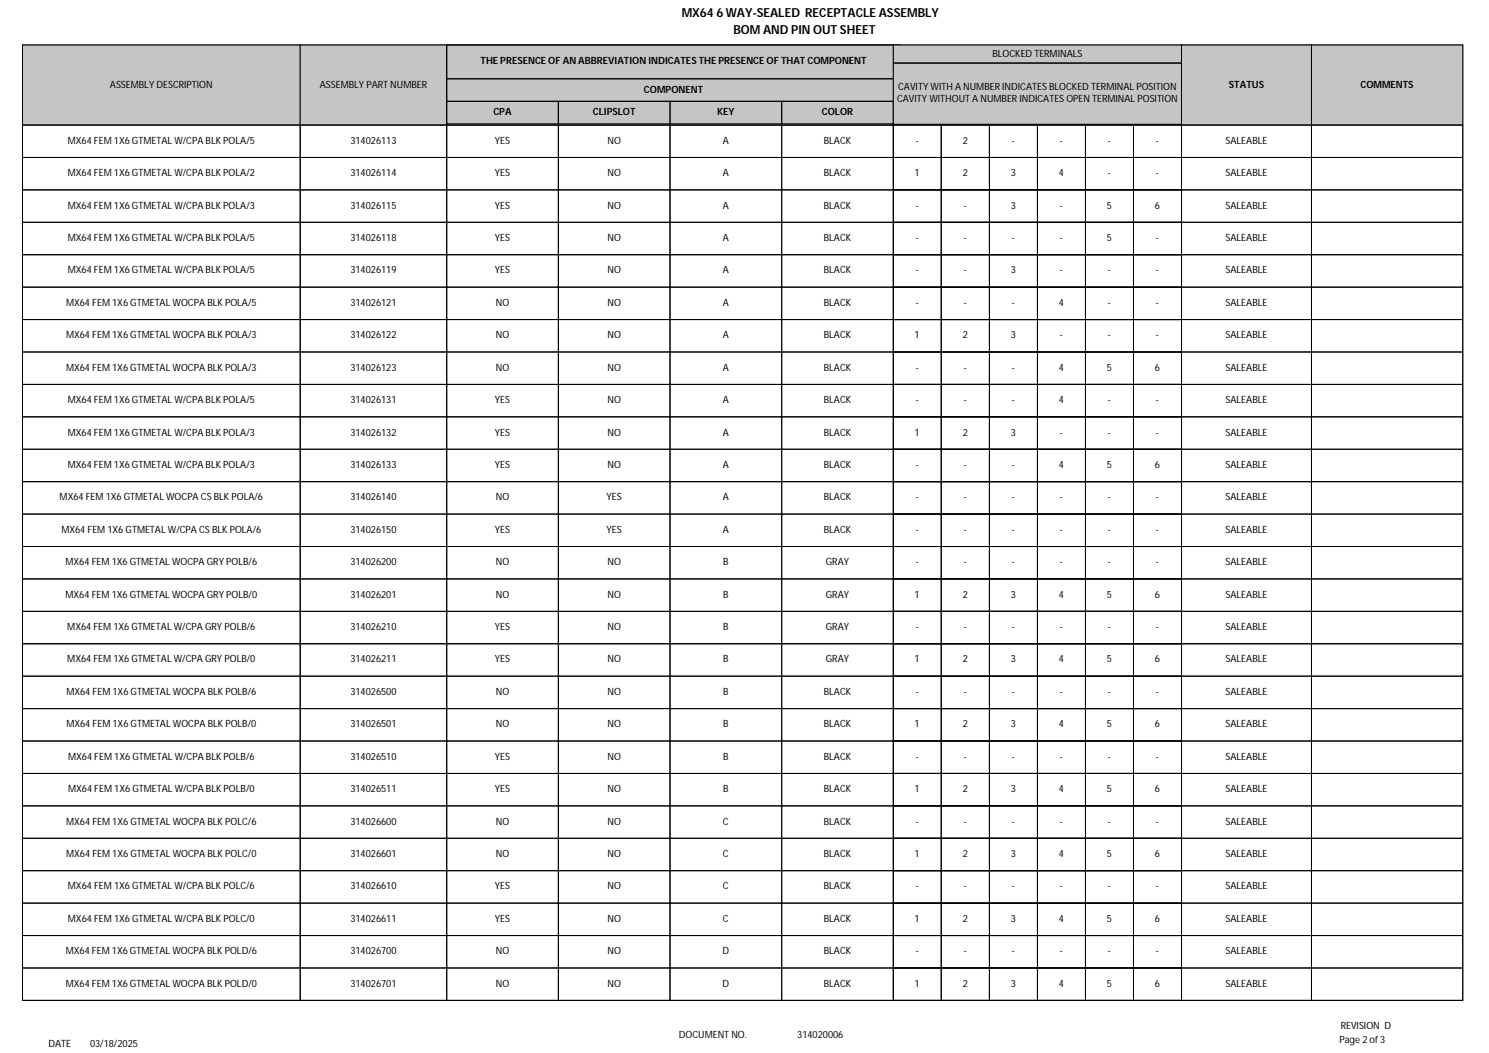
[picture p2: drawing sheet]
<svg xmlns="http://www.w3.org/2000/svg" width="420mm" height="297mm" viewBox="0 0 420 297" stroke-linecap="round" stroke-linejoin="round" font-family="sans-serif">
<defs><g id="words">
<g font-size="3.5">
<text x="192.3" y="4.7">MX64 6 WAY-SEALED RECEPTACLE ASSEMBLY</text>
<text x="206.9" y="9.5">BOM AND PIN OUT SHEET</text>
</g>
<g font-size="2.8">
<text x="279.9" y="16">BLOCKED TERMINALS</text>
<text x="135.5" y="18.2">THE PRESENCE OF AN ABBREVIATION INDICATES THE PRESENCE OF THAT COMPONENT</text>
<text x="31" y="24.7">ASSEMBLY DESCRIPTION</text>
<text x="90.2" y="24.7">ASSEMBLY PART NUMBER</text>
<text x="181.7" y="26.1">COMPONENT</text>
<text x="253" y="28.8">CAVITY WITHOUT A NUMBER INDICATES OPEN TERMINAL POSITION</text>
<text x="253.3" y="25.4">CAVITY WITH A NUMBER INDICATES BLOCKED TERMINAL POSITION</text>
<text x="346.6" y="24.7">STATUS</text>
<text x="383.8" y="24.7">COMMENTS</text>
<text x="139.2" y="32.5">CPA</text>
<text x="167.2" y="32.5">CLIPSLOT</text>
<text x="202.3" y="32.5">KEY</text>
<text x="231.8" y="32.5">COLOR</text>
<text x="19.1" y="40.5">MX64 FEM 1X6 GTMETAL W/CPA BLK POLA/5</text>
<text x="98.8" y="40.5">314026113</text>
<text x="139.6" y="40.5">YES</text>
<text x="171.3" y="40.5">NO</text>
<text x="203.9" y="40.5">A</text>
<text x="232.4" y="40.5">BLACK</text>
<text x="258.3" y="40.5">-</text>
<text x="271.6" y="40.6">2</text>
<text x="285.4" y="40.6">-</text>
<text x="299" y="40.6">-</text>
<text x="312.5" y="40.6">-</text>
<text x="326.1" y="40.6">-</text>
<text x="345.7" y="40.5">SALEABLE</text>
<text x="19.1" y="49.7">MX64 FEM 1X6 GTMETAL W/CPA BLK POLA/2</text>
<text x="98.8" y="49.7">314026114</text>
<text x="139.6" y="49.7">YES</text>
<text x="171.3" y="49.7">NO</text>
<text x="203.9" y="49.7">A</text>
<text x="232.4" y="49.7">BLACK</text>
<text x="258" y="49.7">1</text>
<text x="271.6" y="49.7">2</text>
<text x="285.1" y="49.7">3</text>
<text x="298.7" y="49.7">4</text>
<text x="312.5" y="49.7">-</text>
<text x="326.1" y="49.7">-</text>
<text x="345.7" y="49.7">SALEABLE</text>
<text x="19.1" y="58.8">MX64 FEM 1X6 GTMETAL W/CPA BLK POLA/3</text>
<text x="98.8" y="58.8">314026115</text>
<text x="139.6" y="58.8">YES</text>
<text x="171.3" y="58.8">NO</text>
<text x="203.9" y="58.8">A</text>
<text x="232.4" y="58.8">BLACK</text>
<text x="258.3" y="58.8">-</text>
<text x="271.9" y="58.8">-</text>
<text x="285.1" y="58.8">3</text>
<text x="299" y="58.8">-</text>
<text x="312.2" y="58.8">5</text>
<text x="325.8" y="58.8">6</text>
<text x="345.7" y="58.8">SALEABLE</text>
<text x="19.1" y="68">MX64 FEM 1X6 GTMETAL W/CPA BLK POLA/5</text>
<text x="98.8" y="68">314026118</text>
<text x="139.6" y="68">YES</text>
<text x="171.3" y="68">NO</text>
<text x="203.9" y="68">A</text>
<text x="232.4" y="68">BLACK</text>
<text x="258.3" y="68">-</text>
<text x="271.9" y="68">-</text>
<text x="285.4" y="68">-</text>
<text x="299" y="68">-</text>
<text x="312.2" y="68">5</text>
<text x="326.1" y="68">-</text>
<text x="345.7" y="68">SALEABLE</text>
<text x="19.1" y="77.1">MX64 FEM 1X6 GTMETAL W/CPA BLK POLA/5</text>
<text x="98.8" y="77.1">314026119</text>
<text x="139.6" y="77.1">YES</text>
<text x="171.3" y="77.1">NO</text>
<text x="203.9" y="77.1">A</text>
<text x="232.4" y="77.1">BLACK</text>
<text x="258.3" y="77.1">-</text>
<text x="271.9" y="77.1">-</text>
<text x="285.1" y="77.1">3</text>
<text x="299" y="77.1">-</text>
<text x="312.5" y="77.1">-</text>
<text x="326.1" y="77.1">-</text>
<text x="345.7" y="77.1">SALEABLE</text>
<text x="18.6" y="86.3">MX64 FEM 1X6 GTMETAL WOCPA BLK POLA/5</text>
<text x="98.8" y="86.3">314026121</text>
<text x="139.9" y="86.3">NO</text>
<text x="171.3" y="86.3">NO</text>
<text x="203.9" y="86.3">A</text>
<text x="232.4" y="86.3">BLACK</text>
<text x="258.3" y="86.3">-</text>
<text x="271.9" y="86.3">-</text>
<text x="285.4" y="86.3">-</text>
<text x="298.7" y="86.3">4</text>
<text x="312.5" y="86.3">-</text>
<text x="326.1" y="86.3">-</text>
<text x="345.7" y="86.3">SALEABLE</text>
<text x="18.6" y="95.4">MX64 FEM 1X6 GTMETAL WOCPA BLK POLA/3</text>
<text x="98.8" y="95.4">314026122</text>
<text x="139.9" y="95.4">NO</text>
<text x="171.3" y="95.4">NO</text>
<text x="203.9" y="95.4">A</text>
<text x="232.4" y="95.4">BLACK</text>
<text x="258" y="95.4">1</text>
<text x="271.6" y="95.4">2</text>
<text x="285.1" y="95.4">3</text>
<text x="299" y="95.4">-</text>
<text x="312.5" y="95.4">-</text>
<text x="326.1" y="95.4">-</text>
<text x="345.7" y="95.4">SALEABLE</text>
<text x="18.6" y="104.6">MX64 FEM 1X6 GTMETAL WOCPA BLK POLA/3</text>
<text x="98.8" y="104.6">314026123</text>
<text x="139.9" y="104.6">NO</text>
<text x="171.3" y="104.6">NO</text>
<text x="203.9" y="104.6">A</text>
<text x="232.4" y="104.6">BLACK</text>
<text x="258.3" y="104.6">-</text>
<text x="271.9" y="104.6">-</text>
<text x="285.4" y="104.6">-</text>
<text x="298.7" y="104.6">4</text>
<text x="312.2" y="104.6">5</text>
<text x="325.8" y="104.6">6</text>
<text x="345.7" y="104.6">SALEABLE</text>
<text x="19.1" y="113.7">MX64 FEM 1X6 GTMETAL W/CPA BLK POLA/5</text>
<text x="98.8" y="113.7">314026131</text>
<text x="139.6" y="113.7">YES</text>
<text x="171.3" y="113.7">NO</text>
<text x="203.9" y="113.7">A</text>
<text x="232.4" y="113.7">BLACK</text>
<text x="258.3" y="113.7">-</text>
<text x="271.9" y="113.7">-</text>
<text x="285.4" y="113.7">-</text>
<text x="298.7" y="113.7">4</text>
<text x="312.5" y="113.7">-</text>
<text x="326.1" y="113.7">-</text>
<text x="345.7" y="113.7">SALEABLE</text>
<text x="19.1" y="122.8">MX64 FEM 1X6 GTMETAL W/CPA BLK POLA/3</text>
<text x="98.8" y="122.8">314026132</text>
<text x="139.6" y="122.8">YES</text>
<text x="171.3" y="122.8">NO</text>
<text x="203.9" y="122.8">A</text>
<text x="232.4" y="122.8">BLACK</text>
<text x="258" y="122.8">1</text>
<text x="271.6" y="122.8">2</text>
<text x="285.1" y="122.8">3</text>
<text x="299" y="122.8">-</text>
<text x="312.5" y="122.8">-</text>
<text x="326.1" y="122.8">-</text>
<text x="345.7" y="122.8">SALEABLE</text>
<text x="19.1" y="132">MX64 FEM 1X6 GTMETAL W/CPA BLK POLA/3</text>
<text x="98.8" y="132">314026133</text>
<text x="139.6" y="132">YES</text>
<text x="171.3" y="132">NO</text>
<text x="203.9" y="132">A</text>
<text x="232.4" y="132">BLACK</text>
<text x="258.3" y="132">-</text>
<text x="271.9" y="132">-</text>
<text x="285.4" y="132">-</text>
<text x="298.7" y="132">4</text>
<text x="312.2" y="132">5</text>
<text x="325.8" y="132">6</text>
<text x="345.7" y="132">SALEABLE</text>
<text x="16.8" y="141.1">MX64 FEM 1X6 GTMETAL WOCPA CS BLK POLA/6</text>
<text x="98.8" y="141.1">314026140</text>
<text x="139.9" y="141.1">NO</text>
<text x="171.1" y="141.1">YES</text>
<text x="203.9" y="141.1">A</text>
<text x="232.4" y="141.1">BLACK</text>
<text x="258.3" y="141.1">-</text>
<text x="271.9" y="141.1">-</text>
<text x="285.4" y="141.1">-</text>
<text x="299" y="141.1">-</text>
<text x="312.5" y="141.1">-</text>
<text x="326.1" y="141.1">-</text>
<text x="345.7" y="141.1">SALEABLE</text>
<text x="17.3" y="150.3">MX64 FEM 1X6 GTMETAL W/CPA CS BLK POLA/6</text>
<text x="98.8" y="150.3">314026150</text>
<text x="139.6" y="150.3">YES</text>
<text x="171.1" y="150.3">YES</text>
<text x="203.9" y="150.3">A</text>
<text x="232.4" y="150.3">BLACK</text>
<text x="258.3" y="150.3">-</text>
<text x="271.9" y="150.3">-</text>
<text x="285.4" y="150.3">-</text>
<text x="299" y="150.3">-</text>
<text x="312.5" y="150.3">-</text>
<text x="326.1" y="150.3">-</text>
<text x="345.7" y="150.3">SALEABLE</text>
<text x="18.5" y="159.4">MX64 FEM 1X6 GTMETAL WOCPA GRY POLB/6</text>
<text x="98.8" y="159.4">314026200</text>
<text x="139.9" y="159.4">NO</text>
<text x="171.3" y="159.4">NO</text>
<text x="204" y="159.4">B</text>
<text x="232.9" y="159.4">GRAY</text>
<text x="258.3" y="159.4">-</text>
<text x="271.9" y="159.4">-</text>
<text x="285.4" y="159.4">-</text>
<text x="299" y="159.4">-</text>
<text x="312.5" y="159.4">-</text>
<text x="326.1" y="159.4">-</text>
<text x="345.7" y="159.4">SALEABLE</text>
<text x="18.5" y="168.6">MX64 FEM 1X6 GTMETAL WOCPA GRY POLB/0</text>
<text x="98.8" y="168.6">314026201</text>
<text x="139.9" y="168.6">NO</text>
<text x="171.3" y="168.6">NO</text>
<text x="204" y="168.6">B</text>
<text x="232.9" y="168.6">GRAY</text>
<text x="258" y="168.6">1</text>
<text x="271.6" y="168.6">2</text>
<text x="285.1" y="168.6">3</text>
<text x="298.7" y="168.6">4</text>
<text x="312.2" y="168.6">5</text>
<text x="325.8" y="168.6">6</text>
<text x="345.7" y="168.6">SALEABLE</text>
<text x="19" y="177.7">MX64 FEM 1X6 GTMETAL W/CPA GRY POLB/6</text>
<text x="98.8" y="177.7">314026210</text>
<text x="139.6" y="177.7">YES</text>
<text x="171.3" y="177.7">NO</text>
<text x="204" y="177.7">B</text>
<text x="232.9" y="177.7">GRAY</text>
<text x="258.3" y="177.7">-</text>
<text x="271.9" y="177.7">-</text>
<text x="285.4" y="177.7">-</text>
<text x="299" y="177.7">-</text>
<text x="312.5" y="177.7">-</text>
<text x="326.1" y="177.7">-</text>
<text x="345.7" y="177.7">SALEABLE</text>
<text x="19" y="186.9">MX64 FEM 1X6 GTMETAL W/CPA GRY POLB/0</text>
<text x="98.8" y="186.9">314026211</text>
<text x="139.6" y="186.9">YES</text>
<text x="171.3" y="186.9">NO</text>
<text x="204" y="186.9">B</text>
<text x="232.9" y="186.9">GRAY</text>
<text x="258" y="186.9">1</text>
<text x="271.6" y="186.9">2</text>
<text x="285.1" y="186.9">3</text>
<text x="298.7" y="186.9">4</text>
<text x="312.2" y="186.9">5</text>
<text x="325.8" y="186.9">6</text>
<text x="345.7" y="186.9">SALEABLE</text>
<text x="18.7" y="196">MX64 FEM 1X6 GTMETAL WOCPA BLK POLB/6</text>
<text x="98.8" y="196">314026500</text>
<text x="139.9" y="196">NO</text>
<text x="171.3" y="196">NO</text>
<text x="204" y="196">B</text>
<text x="232.4" y="196">BLACK</text>
<text x="258.3" y="196">-</text>
<text x="271.9" y="196">-</text>
<text x="285.4" y="196">-</text>
<text x="299" y="196">-</text>
<text x="312.5" y="196">-</text>
<text x="326.1" y="196">-</text>
<text x="345.7" y="196">SALEABLE</text>
<text x="18.7" y="205.1">MX64 FEM 1X6 GTMETAL WOCPA BLK POLB/0</text>
<text x="98.8" y="205.1">314026501</text>
<text x="139.9" y="205.1">NO</text>
<text x="171.3" y="205.1">NO</text>
<text x="204" y="205.1">B</text>
<text x="232.4" y="205.1">BLACK</text>
<text x="258" y="205.1">1</text>
<text x="271.6" y="205.1">2</text>
<text x="285.1" y="205.1">3</text>
<text x="298.7" y="205.1">4</text>
<text x="312.2" y="205.1">5</text>
<text x="325.8" y="205.1">6</text>
<text x="345.7" y="205.1">SALEABLE</text>
<text x="19.2" y="214.3">MX64 FEM 1X6 GTMETAL W/CPA BLK POLB/6</text>
<text x="98.8" y="214.3">314026510</text>
<text x="139.6" y="214.3">YES</text>
<text x="171.3" y="214.3">NO</text>
<text x="204" y="214.3">B</text>
<text x="232.4" y="214.3">BLACK</text>
<text x="258.3" y="214.3">-</text>
<text x="271.9" y="214.3">-</text>
<text x="285.4" y="214.3">-</text>
<text x="299" y="214.3">-</text>
<text x="312.5" y="214.3">-</text>
<text x="326.1" y="214.3">-</text>
<text x="345.7" y="214.3">SALEABLE</text>
<text x="19.2" y="223.4">MX64 FEM 1X6 GTMETAL W/CPA BLK POLB/0</text>
<text x="98.8" y="223.4">314026511</text>
<text x="139.6" y="223.4">YES</text>
<text x="171.3" y="223.4">NO</text>
<text x="204" y="223.4">B</text>
<text x="232.4" y="223.4">BLACK</text>
<text x="258" y="223.4">1</text>
<text x="271.6" y="223.4">2</text>
<text x="285.1" y="223.4">3</text>
<text x="298.7" y="223.4">4</text>
<text x="312.2" y="223.4">5</text>
<text x="325.8" y="223.4">6</text>
<text x="345.7" y="223.4">SALEABLE</text>
<text x="18.7" y="232.6">MX64 FEM 1X6 GTMETAL WOCPA BLK POLC/6</text>
<text x="98.8" y="232.6">314026600</text>
<text x="139.9" y="232.6">NO</text>
<text x="171.3" y="232.6">NO</text>
<text x="203.9" y="232.6">C</text>
<text x="232.4" y="232.6">BLACK</text>
<text x="258.3" y="232.6">-</text>
<text x="271.9" y="232.6">-</text>
<text x="285.4" y="232.6">-</text>
<text x="299" y="232.6">-</text>
<text x="312.5" y="232.6">-</text>
<text x="326.1" y="232.6">-</text>
<text x="345.7" y="232.6">SALEABLE</text>
<text x="18.7" y="241.7">MX64 FEM 1X6 GTMETAL WOCPA BLK POLC/0</text>
<text x="98.8" y="241.7">314026601</text>
<text x="139.9" y="241.7">NO</text>
<text x="171.3" y="241.7">NO</text>
<text x="203.9" y="241.7">C</text>
<text x="232.4" y="241.7">BLACK</text>
<text x="258" y="241.7">1</text>
<text x="271.6" y="241.7">2</text>
<text x="285.1" y="241.7">3</text>
<text x="298.7" y="241.7">4</text>
<text x="312.2" y="241.7">5</text>
<text x="325.8" y="241.7">6</text>
<text x="345.7" y="241.7">SALEABLE</text>
<text x="19.2" y="250.9">MX64 FEM 1X6 GTMETAL W/CPA BLK POLC/6</text>
<text x="98.8" y="250.9">314026610</text>
<text x="139.6" y="250.9">YES</text>
<text x="171.3" y="250.9">NO</text>
<text x="203.9" y="250.9">C</text>
<text x="232.4" y="250.9">BLACK</text>
<text x="258.3" y="250.9">-</text>
<text x="271.9" y="250.9">-</text>
<text x="285.4" y="250.9">-</text>
<text x="299" y="250.9">-</text>
<text x="312.5" y="250.9">-</text>
<text x="326.1" y="250.9">-</text>
<text x="345.7" y="250.9">SALEABLE</text>
<text x="19.2" y="260">MX64 FEM 1X6 GTMETAL W/CPA BLK POLC/0</text>
<text x="98.8" y="260">314026611</text>
<text x="139.6" y="260">YES</text>
<text x="171.3" y="260">NO</text>
<text x="203.9" y="260">C</text>
<text x="232.4" y="260">BLACK</text>
<text x="258" y="260">1</text>
<text x="271.6" y="260">2</text>
<text x="285.1" y="260">3</text>
<text x="298.7" y="260">4</text>
<text x="312.2" y="260">5</text>
<text x="325.8" y="260">6</text>
<text x="345.7" y="260">SALEABLE</text>
<text x="18.6" y="269.1">MX64 FEM 1X6 GTMETAL WOCPA BLK POLD/6</text>
<text x="98.8" y="269.1">314026700</text>
<text x="139.9" y="269.1">NO</text>
<text x="171.3" y="269.1">NO</text>
<text x="203.8" y="269.1">D</text>
<text x="232.4" y="269.1">BLACK</text>
<text x="258.3" y="269.1">-</text>
<text x="271.9" y="269.2">-</text>
<text x="285.4" y="269.2">-</text>
<text x="299" y="269.2">-</text>
<text x="312.5" y="269.2">-</text>
<text x="326.1" y="269.2">-</text>
<text x="345.7" y="269.1">SALEABLE</text>
<text x="18.6" y="278.3">MX64 FEM 1X6 GTMETAL WOCPA BLK POLD/0</text>
<text x="98.8" y="278.3">314026701</text>
<text x="139.9" y="278.3">NO</text>
<text x="171.3" y="278.3">NO</text>
<text x="203.8" y="278.3">D</text>
<text x="232.4" y="278.3">BLACK</text>
<text x="258" y="278.3">1</text>
<text x="271.6" y="278.3">2</text>
<text x="285.1" y="278.3">3</text>
<text x="298.7" y="278.3">4</text>
<text x="312.2" y="278.3">5</text>
<text x="325.8" y="278.3">6</text>
<text x="345.7" y="278.3">SALEABLE</text>
<text x="191.5" y="292.8">DOCUMENT NO.</text>
<text x="224.9" y="292.8">314020006</text>
<text x="378.2" y="290.3">REVISION D</text>
<text x="13.7" y="295.3">DATE</text>
<text x="25.4" y="295.3">03/18/2025</text>
<text x="377.8" y="294.2">Page 2 of 3</text>
</g>
</g></defs>
<path d="M6.3 12.7h406.3v269.5h-406.3z" fill="none" stroke="#000" stroke-width=".28"/>
<path d="M6.3 12.7h78.4v22.6h-78.4z" fill="#c9c6b8"/>
<path d="M6.3 12.7h78.4v22.6h-78.4z" fill="none" stroke="#000" stroke-width=".28"/>
<path d="M84.7 12.7h41.3v22.6h-41.3z" fill="#c9c6b8"/>
<path d="M84.7 12.7h41.3v22.6h-41.3z" fill="none" stroke="#000" stroke-width=".28"/>
<path d="M126 12.7h126v22.6h-126z" fill="#c9c6b8"/>
<path d="M126 12.7h126v22.6h-126zM126 12.7h128v9.5h-128zM126 22.2h128v6.4h-128zM126 28.6h31.5v6.3h-31.5zM157.5 28.6h31.5v6.3h-31.5zM189 28.6h31.5v6.3h-31.5zM220.5 28.6h31.5v6.3h-31.5z" fill="none" stroke="#000" stroke-width=".28"/>
<path d="M252 12.7h81.3v22.6h-81.3z" fill="#c9c6b8"/>
<path d="M252 12.7h81.3v5.1h-81.3zM252 17.8h81.3v17.3h-81.3z" fill="none" stroke="#000" stroke-width=".28"/>
<path d="M333.3 12.7h36.6v22.6h-36.6z" fill="#c9c6b8"/>
<path d="M333.3 12.7h36.6v22.6h-36.6z" fill="none" stroke="#000" stroke-width=".28"/>
<path d="M369.9 12.7h42.7v22.6h-42.7z" fill="#c9c6b8"/>
<g fill="none" stroke="#000" stroke-width=".28">
<path d="M369.9 12.7h42.7v22.6h-42.7zM6.3 35.3h78.4v9.1h-78.4zM84.7 35.3h41.3v9.1h-41.3zM126 35.3h31.5v9.1h-31.5zM157.5 35.3h31.5v9.1h-31.5zM189 35.3h31.5v9.1h-31.5zM220.5 35.3h31.5v9.1h-31.5zM252 35.3h81.3v9.1h-81.3zM252 35.3h13.4v9.1h-13.4zM265.5 35.3h13.6v9.1h-13.6zM279.1 35.3h13.5v9.1h-13.5zM292.6 35.3h13.6v9.1h-13.6z"/>
<path d="M306.2 35.3h13.5v9.1h-13.5zM319.7 35.3h13.6v9.1h-13.6zM333.3 35.3h36.6v9.1h-36.6zM369.9 35.3h42.7v9.1h-42.7zM6.3 44.4h78.4v9.2h-78.4zM6.3 53.6h78.4v9.1h-78.4zM84.7 44.4h41.3v9.2h-41.3zM84.7 53.6h41.3v9.1h-41.3zM126 44.4h31.5v9.2h-31.5zM126 53.6h31.5v9.1h-31.5zM157.5 44.4h31.5v9.2h-31.5zM157.5 53.6h31.5v9.1h-31.5z"/>
<path d="M189 44.4h31.5v9.2h-31.5zM189 53.6h31.5v9.1h-31.5zM220.5 44.4h31.5v9.2h-31.5zM220.5 53.6h31.5v9.1h-31.5zM252 44.4h81.3v9.2h-81.3zM252 44.4h13.4v9.2h-13.4zM252 53.6h81.3v9.1h-81.3zM252 53.6h13.4v9.1h-13.4zM265.5 44.4h13.6v9.2h-13.6zM265.5 53.6h13.6v9.1h-13.6zM279.1 44.4h13.5v9.2h-13.5zM279.1 53.6h13.5v9.1h-13.5z"/>
<path d="M292.6 44.4h13.6v9.2h-13.6zM292.6 53.6h13.6v9.1h-13.6zM306.2 44.4h13.5v9.2h-13.5zM306.2 53.6h13.5v9.1h-13.5zM319.7 44.4h13.6v9.2h-13.6zM319.7 53.6h13.6v9.1h-13.6zM333.3 44.4h36.6v9.2h-36.6zM333.3 53.6h36.6v9.1h-36.6zM369.9 44.4h42.7v9.2h-42.7zM369.9 53.6h42.7v9.1h-42.7zM6.3 62.7h78.4v9.1h-78.4zM6.3 71.8h78.4v9.2h-78.4z"/>
<path d="M84.7 62.7h41.3v9.1h-41.3zM84.7 71.8h41.3v9.2h-41.3zM126 62.7h31.5v9.1h-31.5zM126 71.8h31.5v9.2h-31.5zM157.5 62.7h31.5v9.1h-31.5zM157.5 71.8h31.5v9.2h-31.5zM189 62.7h31.5v9.1h-31.5zM189 71.8h31.5v9.2h-31.5zM220.5 62.7h31.5v9.1h-31.5zM220.5 71.8h31.5v9.2h-31.5zM252 62.7h81.3v9.1h-81.3zM252 62.7h13.4v9.1h-13.4z"/>
<path d="M252 71.8h81.3v9.2h-81.3zM252 71.8h13.4v9.2h-13.4zM265.5 62.7h13.6v9.1h-13.6zM265.5 71.8h13.6v9.2h-13.6zM279.1 62.7h13.5v9.1h-13.5zM279.1 71.8h13.5v9.2h-13.5zM292.6 62.7h13.6v9.1h-13.6zM292.6 71.8h13.6v9.2h-13.6zM306.2 62.7h13.5v9.1h-13.5zM306.2 71.8h13.5v9.2h-13.5zM319.7 62.7h13.6v9.1h-13.6zM319.7 71.8h13.6v9.2h-13.6z"/>
<path d="M333.3 62.7h36.6v9.1h-36.6zM333.3 71.8h36.6v9.2h-36.6zM369.9 62.7h42.7v9.1h-42.7zM369.9 71.8h42.7v9.2h-42.7zM6.3 81h78.4v9.1h-78.4zM6.3 90.1h78.4v9.2h-78.4zM6.3 99.3h78.4v9.1h-78.4zM84.7 81h41.3v9.1h-41.3zM84.7 90.1h41.3v9.2h-41.3zM84.7 99.3h41.3v9.1h-41.3zM126 81h31.5v9.1h-31.5zM126 90.1h31.5v9.2h-31.5z"/>
<path d="M126 99.3h31.5v9.1h-31.5zM157.5 81h31.5v9.1h-31.5zM157.5 90.1h31.5v9.2h-31.5zM157.5 99.3h31.5v9.1h-31.5zM189 81h31.5v9.1h-31.5zM189 90.1h31.5v9.2h-31.5zM189 99.3h31.5v9.1h-31.5zM220.5 81h31.5v9.1h-31.5zM220.5 90.1h31.5v9.2h-31.5zM220.5 99.3h31.5v9.1h-31.5zM252 81h81.3v9.1h-81.3zM252 81h13.4v9.1h-13.4z"/>
<path d="M252 90.1h81.3v9.2h-81.3zM252 90.1h13.4v9.2h-13.4zM252 99.3h81.3v9.1h-81.3zM252 99.3h13.4v9.1h-13.4zM265.5 81h13.6v9.1h-13.6zM265.5 90.1h13.6v9.2h-13.6zM265.5 99.3h13.6v9.1h-13.6zM279.1 81h13.5v9.1h-13.5zM279.1 90.1h13.5v9.2h-13.5zM279.1 99.3h13.5v9.1h-13.5zM292.6 81h13.6v9.1h-13.6zM292.6 90.1h13.6v9.2h-13.6z"/>
<path d="M292.6 99.3h13.6v9.1h-13.6zM306.2 81h13.5v9.1h-13.5zM306.2 90.1h13.5v9.2h-13.5zM306.2 99.3h13.5v9.1h-13.5zM319.7 81h13.6v9.1h-13.6zM319.7 90.1h13.6v9.2h-13.6zM319.7 99.3h13.6v9.1h-13.6zM333.3 81h36.6v9.1h-36.6zM333.3 90.1h36.6v9.2h-36.6zM333.3 99.3h36.6v9.1h-36.6zM369.9 81h42.7v9.1h-42.7zM369.9 90.1h42.7v9.2h-42.7z"/>
<path d="M369.9 99.3h42.7v9.1h-42.7zM6.3 108.4h78.4v9.2h-78.4zM6.3 117.6h78.4v9.1h-78.4zM84.7 108.4h41.3v9.2h-41.3zM84.7 117.6h41.3v9.1h-41.3zM126 108.4h31.5v9.2h-31.5zM126 117.6h31.5v9.1h-31.5zM157.5 108.4h31.5v9.2h-31.5zM157.5 117.6h31.5v9.1h-31.5zM189 108.4h31.5v9.2h-31.5zM189 117.6h31.5v9.1h-31.5zM220.5 108.4h31.5v9.2h-31.5z"/>
<path d="M220.5 117.6h31.5v9.1h-31.5zM252 108.4h81.3v9.2h-81.3zM252 108.4h13.4v9.2h-13.4zM252 117.6h81.3v9.1h-81.3zM252 117.6h13.4v9.1h-13.4zM265.5 108.4h13.6v9.2h-13.6zM265.5 117.6h13.6v9.1h-13.6zM279.1 108.4h13.5v9.2h-13.5zM279.1 117.6h13.5v9.1h-13.5zM292.6 108.4h13.6v9.2h-13.6zM292.6 117.6h13.6v9.1h-13.6zM306.2 108.4h13.5v9.2h-13.5z"/>
<path d="M306.2 117.6h13.5v9.1h-13.5zM319.7 108.4h13.6v9.2h-13.6zM319.7 117.6h13.6v9.1h-13.6zM333.3 108.4h36.6v9.2h-36.6zM333.3 117.6h36.6v9.1h-36.6zM369.9 108.4h42.7v9.2h-42.7zM369.9 117.6h42.7v9.1h-42.7zM6.3 126.7h78.4v9.2h-78.4zM6.3 135.9h78.4v9.1h-78.4zM84.7 126.7h41.3v9.2h-41.3zM84.7 135.9h41.3v9.1h-41.3zM126 126.7h31.5v9.2h-31.5z"/>
<path d="M126 135.9h31.5v9.1h-31.5zM157.5 126.7h31.5v9.2h-31.5zM157.5 135.9h31.5v9.1h-31.5zM189 126.7h31.5v9.2h-31.5zM189 135.9h31.5v9.1h-31.5zM220.5 126.7h31.5v9.2h-31.5zM220.5 135.9h31.5v9.1h-31.5zM252 126.7h81.3v9.2h-81.3zM252 126.7h13.4v9.2h-13.4zM252 135.9h81.3v9.1h-81.3zM252 135.9h13.4v9.1h-13.4zM265.5 126.7h13.6v9.2h-13.6z"/>
<path d="M265.5 135.9h13.6v9.1h-13.6zM279.1 126.7h13.5v9.2h-13.5zM279.1 135.9h13.5v9.1h-13.5zM292.6 126.7h13.6v9.2h-13.6zM292.6 135.9h13.6v9.1h-13.6zM306.2 126.7h13.5v9.2h-13.5zM306.2 135.9h13.5v9.1h-13.5zM319.7 126.7h13.6v9.2h-13.6zM319.7 135.9h13.6v9.1h-13.6zM333.3 126.7h36.6v9.2h-36.6zM333.3 135.9h36.6v9.1h-36.6zM369.9 126.7h42.7v9.2h-42.7z"/>
<path d="M369.9 135.9h42.7v9.1h-42.7zM6.3 145h78.4v9.1h-78.4zM6.3 154.1h78.4v9.2h-78.4zM84.7 145h41.3v9.1h-41.3zM84.7 154.1h41.3v9.2h-41.3zM126 145h31.5v9.1h-31.5zM126 154.1h31.5v9.2h-31.5zM157.5 145h31.5v9.1h-31.5zM157.5 154.1h31.5v9.2h-31.5zM189 145h31.5v9.1h-31.5zM189 154.1h31.5v9.2h-31.5zM220.5 145h31.5v9.1h-31.5z"/>
<path d="M220.5 154.1h31.5v9.2h-31.5zM252 145h81.3v9.1h-81.3zM252 145h13.4v9.1h-13.4zM252 154.1h81.3v9.2h-81.3zM252 154.1h13.4v9.2h-13.4zM265.5 145h13.6v9.1h-13.6zM265.5 154.1h13.6v9.2h-13.6zM279.1 145h13.5v9.1h-13.5zM279.1 154.1h13.5v9.2h-13.5zM292.6 145h13.6v9.1h-13.6zM292.6 154.1h13.6v9.2h-13.6zM306.2 145h13.5v9.1h-13.5z"/>
<path d="M306.2 154.1h13.5v9.2h-13.5zM319.7 145h13.6v9.1h-13.6zM319.7 154.1h13.6v9.2h-13.6zM333.3 145h36.6v9.1h-36.6zM333.3 154.1h36.6v9.2h-36.6zM369.9 145h42.7v9.1h-42.7zM369.9 154.1h42.7v9.2h-42.7zM6.3 163.3h78.4v9.1h-78.4zM6.3 172.4h78.4v9.2h-78.4zM84.7 163.3h41.3v9.1h-41.3zM84.7 172.4h41.3v9.2h-41.3zM126 163.3h31.5v9.1h-31.5z"/>
<path d="M126 172.4h31.5v9.2h-31.5zM157.5 163.3h31.5v9.1h-31.5zM157.5 172.4h31.5v9.2h-31.5zM189 163.3h31.5v9.1h-31.5zM189 172.4h31.5v9.2h-31.5zM220.5 163.3h31.5v9.1h-31.5zM220.5 172.4h31.5v9.2h-31.5zM252 163.3h81.3v9.1h-81.3zM252 163.3h13.4v9.1h-13.4zM252 172.4h81.3v9.2h-81.3zM252 172.4h13.4v9.2h-13.4zM265.5 163.3h13.6v9.1h-13.6z"/>
<path d="M265.5 172.4h13.6v9.2h-13.6zM279.1 163.3h13.5v9.1h-13.5zM279.1 172.4h13.5v9.2h-13.5zM292.6 163.3h13.6v9.1h-13.6zM292.6 172.4h13.6v9.2h-13.6zM306.2 163.3h13.5v9.1h-13.5zM306.2 172.4h13.5v9.2h-13.5zM319.7 163.3h13.6v9.1h-13.6zM319.7 172.4h13.6v9.2h-13.6zM333.3 163.3h36.6v9.1h-36.6zM333.3 172.4h36.6v9.2h-36.6zM369.9 163.3h42.7v9.1h-42.7z"/>
<path d="M369.9 172.4h42.7v9.2h-42.7zM6.3 181.6h78.4v9.1h-78.4zM6.3 190.7h78.4v9.2h-78.4zM6.3 199.9h78.4v9.1h-78.4zM84.7 181.6h41.3v9.1h-41.3zM84.7 190.7h41.3v9.2h-41.3zM84.7 199.9h41.3v9.1h-41.3zM126 181.6h31.5v9.1h-31.5zM126 190.7h31.5v9.2h-31.5zM126 199.9h31.5v9.1h-31.5zM157.5 181.6h31.5v9.1h-31.5zM157.5 190.7h31.5v9.2h-31.5z"/>
<path d="M157.5 199.9h31.5v9.1h-31.5zM189 181.6h31.5v9.1h-31.5zM189 190.7h31.5v9.2h-31.5zM189 199.9h31.5v9.1h-31.5zM220.5 181.6h31.5v9.1h-31.5zM220.5 190.7h31.5v9.2h-31.5zM220.5 199.9h31.5v9.1h-31.5zM252 181.6h81.3v9.1h-81.3zM252 181.6h13.4v9.1h-13.4zM252 190.7h81.3v9.2h-81.3zM252 190.7h13.4v9.2h-13.4zM252 199.9h81.3v9.1h-81.3z"/>
<path d="M252 199.9h13.4v9.1h-13.4zM265.5 181.6h13.6v9.1h-13.6zM265.5 190.7h13.6v9.2h-13.6zM265.5 199.9h13.6v9.1h-13.6zM279.1 181.6h13.5v9.1h-13.5zM279.1 190.7h13.5v9.2h-13.5zM279.1 199.9h13.5v9.1h-13.5zM292.6 181.6h13.6v9.1h-13.6zM292.6 190.7h13.6v9.2h-13.6zM292.6 199.9h13.6v9.1h-13.6zM306.2 181.6h13.5v9.1h-13.5zM306.2 190.7h13.5v9.2h-13.5z"/>
<path d="M306.2 199.9h13.5v9.1h-13.5zM319.7 181.6h13.6v9.1h-13.6zM319.7 190.7h13.6v9.2h-13.6zM319.7 199.9h13.6v9.1h-13.6zM333.3 181.6h36.6v9.1h-36.6zM333.3 190.7h36.6v9.2h-36.6zM333.3 199.9h36.6v9.1h-36.6zM369.9 181.6h42.7v9.1h-42.7zM369.9 190.7h42.7v9.2h-42.7zM369.9 199.9h42.7v9.1h-42.7zM6.3 209h78.4v9.2h-78.4zM6.3 218.2h78.4v9.1h-78.4z"/>
<path d="M84.7 209h41.3v9.2h-41.3zM84.7 218.2h41.3v9.1h-41.3zM126 209h31.5v9.2h-31.5zM126 218.2h31.5v9.1h-31.5zM157.5 209h31.5v9.2h-31.5zM157.5 218.2h31.5v9.1h-31.5zM189 209h31.5v9.2h-31.5zM189 218.2h31.5v9.1h-31.5zM220.5 209h31.5v9.2h-31.5zM220.5 218.2h31.5v9.1h-31.5zM252 209h81.3v9.2h-81.3zM252 209h13.4v9.2h-13.4z"/>
<path d="M252 218.2h81.3v9.1h-81.3zM252 218.2h13.4v9.1h-13.4zM265.5 209h13.6v9.2h-13.6zM265.5 218.2h13.6v9.1h-13.6zM279.1 209h13.5v9.2h-13.5zM279.1 218.2h13.5v9.1h-13.5zM292.6 209h13.6v9.2h-13.6zM292.6 218.2h13.6v9.1h-13.6zM306.2 209h13.5v9.2h-13.5zM306.2 218.2h13.5v9.1h-13.5zM319.7 209h13.6v9.2h-13.6zM319.7 218.2h13.6v9.1h-13.6z"/>
<path d="M333.3 209h36.6v9.2h-36.6zM333.3 218.2h36.6v9.1h-36.6zM369.9 209h42.7v9.2h-42.7zM369.9 218.2h42.7v9.1h-42.7zM6.3 227.3h78.4v9.1h-78.4zM6.3 236.4h78.4v9.2h-78.4zM84.7 227.3h41.3v9.1h-41.3zM84.7 236.4h41.3v9.2h-41.3zM126 227.3h31.5v9.1h-31.5zM126 236.4h31.5v9.2h-31.5zM157.5 227.3h31.5v9.1h-31.5zM157.5 236.4h31.5v9.2h-31.5z"/>
<path d="M189 227.3h31.5v9.1h-31.5zM189 236.4h31.5v9.2h-31.5zM220.5 227.3h31.5v9.1h-31.5zM220.5 236.4h31.5v9.2h-31.5zM252 227.3h81.3v9.1h-81.3zM252 227.3h13.4v9.1h-13.4zM252 236.4h81.3v9.2h-81.3zM252 236.4h13.4v9.2h-13.4zM265.5 227.3h13.6v9.1h-13.6zM265.5 236.4h13.6v9.2h-13.6zM279.1 227.3h13.5v9.1h-13.5zM279.1 236.4h13.5v9.2h-13.5z"/>
<path d="M292.6 227.3h13.6v9.1h-13.6zM292.6 236.4h13.6v9.2h-13.6zM306.2 227.3h13.5v9.1h-13.5zM306.2 236.4h13.5v9.2h-13.5zM319.7 227.3h13.6v9.1h-13.6zM319.7 236.4h13.6v9.2h-13.6zM333.3 227.3h36.6v9.1h-36.6zM333.3 236.4h36.6v9.2h-36.6zM369.9 227.3h42.7v9.1h-42.7zM369.9 236.4h42.7v9.2h-42.7zM6.3 245.6h78.4v9.1h-78.4zM6.3 254.7h78.4v9.2h-78.4z"/>
<path d="M84.7 245.6h41.3v9.1h-41.3zM84.7 254.7h41.3v9.2h-41.3zM126 245.6h31.5v9.1h-31.5zM126 254.7h31.5v9.2h-31.5zM157.5 245.6h31.5v9.1h-31.5zM157.5 254.7h31.5v9.2h-31.5zM189 245.6h31.5v9.1h-31.5zM189 254.7h31.5v9.2h-31.5zM220.5 245.6h31.5v9.1h-31.5zM220.5 254.7h31.5v9.2h-31.5zM252 245.6h81.3v9.1h-81.3zM252 245.6h13.4v9.1h-13.4z"/>
<path d="M252 254.7h81.3v9.2h-81.3zM252 254.7h13.4v9.2h-13.4zM265.5 245.6h13.6v9.1h-13.6zM265.5 254.7h13.6v9.2h-13.6zM279.1 245.6h13.5v9.1h-13.5zM279.1 254.7h13.5v9.2h-13.5zM292.6 245.6h13.6v9.1h-13.6zM292.6 254.7h13.6v9.2h-13.6zM306.2 245.6h13.5v9.1h-13.5zM306.2 254.7h13.5v9.2h-13.5zM319.7 245.6h13.6v9.1h-13.6zM319.7 254.7h13.6v9.2h-13.6z"/>
<path d="M333.3 245.6h36.6v9.1h-36.6zM333.3 254.7h36.6v9.2h-36.6zM369.9 245.6h42.7v9.1h-42.7zM369.9 254.7h42.7v9.2h-42.7zM6.3 263.9h78.4v9.1h-78.4zM6.3 273h78.4v9.2h-78.4zM84.7 263.9h41.3v9.1h-41.3zM84.7 273h41.3v9.2h-41.3zM126 263.9h31.5v9.1h-31.5zM126 273h31.5v9.2h-31.5zM157.5 263.9h31.5v9.1h-31.5zM157.5 273h31.5v9.2h-31.5z"/>
<path d="M189 263.9h31.5v9.1h-31.5zM189 273h31.5v9.2h-31.5zM220.5 263.9h31.5v9.1h-31.5zM220.5 273h31.5v9.2h-31.5zM252 263.9h81.3v9.1h-81.3zM252 263.9h13.4v9.1h-13.4zM252 273h81.3v9.2h-81.3zM252 273h13.4v9.2h-13.4zM265.5 263.9h13.6v9.1h-13.6zM265.5 273h13.6v9.2h-13.6zM279.1 263.9h13.5v9.1h-13.5zM279.1 273h13.5v9.2h-13.5z"/>
<path d="M292.6 263.9h13.6v9.1h-13.6zM292.6 273h13.6v9.2h-13.6zM306.2 263.9h13.5v9.1h-13.5zM306.2 273h13.5v9.2h-13.5zM319.7 263.9h13.6v9.1h-13.6zM319.7 273h13.6v9.2h-13.6zM333.3 263.9h36.6v9.1h-36.6zM333.3 273h36.6v9.2h-36.6zM369.9 263.9h42.7v9.1h-42.7zM369.9 273h42.7v9.2h-42.7z"/>
</g>
<use href="#words"/>
</svg>
